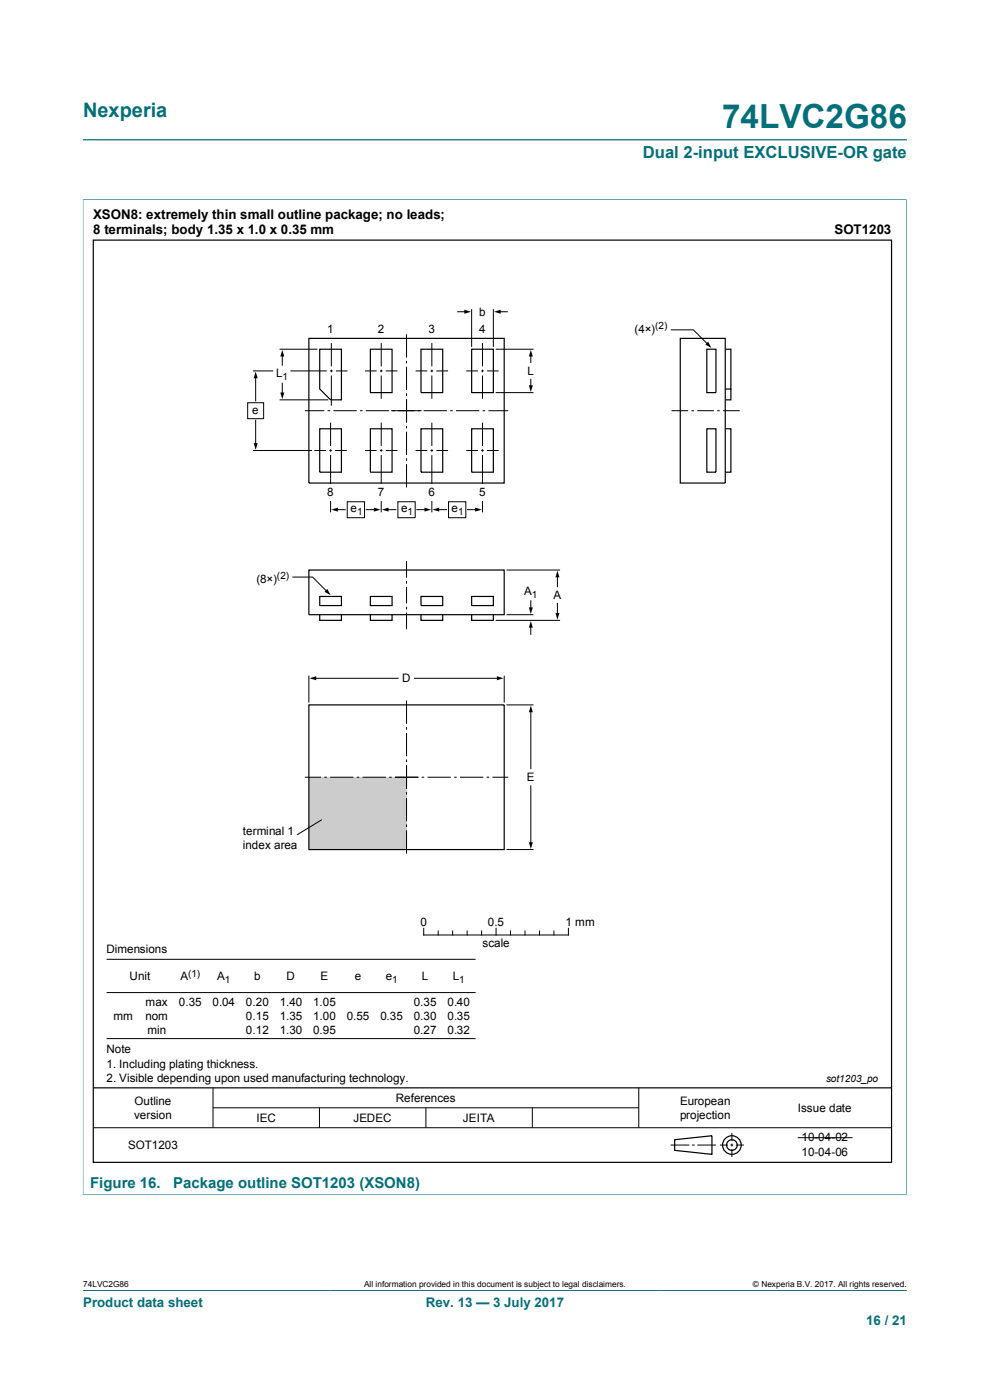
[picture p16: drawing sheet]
<svg xmlns="http://www.w3.org/2000/svg" width="210mm" height="297mm" viewBox="0 0 210 297" stroke-linecap="round" stroke-linejoin="round" font-family="sans-serif">
<defs><g id="words">
<text font-size="7.1" fill="#036f7b" x="153.2" y="27.2">74LVC2G86</text>
<text font-size="4.2" fill="#036f7b" x="17.6" y="24.8">Nexperia</text>
<text font-size="3.5" fill="#036f7b" x="136.4" y="33.5">Dual 2-input EXCLUSIVE-OR gate</text>
<text font-size="3.2" fill="#036f7b" x="19.1" y="251.9">Figure 16.  Package outline SOT1203 (XSON8)</text>
<g font-size="2.8">
<text x="19.8" y="46.4">XSON8: extremely thin small outline package; no leads;</text>
<text x="19.8" y="49.6">8 terminals; body 1.35 x 1.0 x 0.35 mm</text>
<text x="177" y="49.7">SOT1203</text>
</g>
<g font-size="2.8" fill="#036f7b">
<text x="17.6" y="277.3">Product data sheet</text>
<text x="90.3" y="277.3">Rev. 13 — 3 July 2017</text>
<text x="183.7" y="281">16 / 21</text>
</g>
<g font-size="2.5">
<text x="69.4" y="70.7">1</text>
<text x="80.2" y="70.7">2</text>
<text x="90.9" y="70.7">3</text>
<text x="101.6" y="67">b</text>
<text x="101.6" y="70.7">4</text>
<text x="134.6" y="70.6">(4×)</text>
<text x="58.6" y="80">L</text>
<text x="111.9" y="79.5">L</text>
<text x="53.5" y="87.7">e</text>
<text x="69.4" y="105.2">8</text>
<text x="80.2" y="105.2">7</text>
<text x="90.9" y="105.2">6</text>
<text x="101.6" y="105.2">5</text>
<text x="74.3" y="108.7">e</text>
<text x="85.1" y="108.7">e</text>
<text x="95.8" y="108.7">e</text>
<text x="54.4" y="123.7">(8×)</text>
<text x="111.2" y="126.3">A</text>
<text x="117.4" y="127.1">A</text>
<text x="85.3" y="144.7">D</text>
<text x="111.7" y="165.7">E</text>
<text x="51.5" y="177.2">terminal 1</text>
<text x="51.5" y="180.2">index area</text>
<text x="89.2" y="196.4">0</text>
<text x="103.5" y="196.4">0.5</text>
<text x="120" y="196.4">1 mm</text>
<text x="22.6" y="202.1">Dimensions</text>
<text x="102.3" y="200.9">scale</text>
<text x="27.5" y="208">Unit</text>
<text x="38.3" y="208">A</text>
<text x="46.1" y="208">A</text>
<text x="53.9" y="208">b</text>
<text x="60.8" y="208">D</text>
<text x="68" y="208">E</text>
<text x="75.3" y="208">e</text>
<text x="81.8" y="208">e</text>
<text x="89.5" y="208">L</text>
<text x="96" y="208">L</text>
<text x="30.9" y="213.3">max</text>
<text x="37.9" y="213.3">0.35</text>
<text x="45.1" y="213.3">0.04</text>
<text x="52.2" y="213.3">0.20</text>
<text x="59.3" y="213.3">1.40</text>
<text x="66.5" y="213.3">1.05</text>
<text x="87.8" y="213.3">0.35</text>
<text x="94.9" y="213.3">0.40</text>
<text x="24.1" y="216.3">mm</text>
<text x="30.8" y="216.3">nom</text>
<text x="31.3" y="219.3">min</text>
<text x="52.2" y="216.3">0.15</text>
<text x="52.2" y="219.3">0.12</text>
<text x="59.3" y="216.3">1.35</text>
<text x="59.3" y="219.3">1.30</text>
<text x="66.5" y="216.3">1.00</text>
<text x="66.5" y="219.3">0.95</text>
<text x="73.6" y="216.3">0.55</text>
<text x="80.7" y="216.3">0.35</text>
<text x="87.8" y="216.3">0.30</text>
<text x="87.8" y="219.3">0.27</text>
<text x="94.9" y="216.3">0.35</text>
<text x="94.9" y="219.3">0.32</text>
<text x="22.6" y="223.4">Note</text>
<text x="22.6" y="226.5">1. Including plating thickness.</text>
<text x="22.6" y="229.5">2. Visible depending upon used manufacturing technology.</text>
<text x="84" y="233.8">References</text>
<text x="28.5" y="237.4">version</text>
<text x="28.5" y="234.4">Outline</text>
<text x="54.4" y="238.1">IEC</text>
<text x="75" y="238.1">JEDEC</text>
<text x="98.2" y="238.1">JEITA</text>
<text x="144.2" y="234.4">European</text>
<text x="144.2" y="237.4">projection</text>
<text x="169.3" y="235.8">Issue date</text>
<text x="27.2" y="243.7">SOT1203</text>
<text x="170" y="242.2">10-04-02</text>
<text x="170" y="245.2">10-04-06</text>
</g>
<g font-size="2.1">
<text x="139" y="69.9">(2)</text>
<text x="59.9" y="80.5">1</text>
<text x="75.7" y="109.2">1</text>
<text x="86.5" y="109.2">1</text>
<text x="97.2" y="109.2">1</text>
<text x="58.7" y="122.9">(2)</text>
<text x="112.8" y="126.8">1</text>
<text x="39.9" y="207.2">(1)</text>
<text x="47.7" y="208.5">1</text>
<text x="83.2" y="208.5">1</text>
<text x="97.4" y="208.5">1</text>
<text x="175.2" y="229.5">sot1203_po</text>
</g>
<g font-size="1.8">
<text x="17.6" y="273.1">74LVC2G86</text>
<text x="77.2" y="273.1">All information provided in this document is subject to legal disclaimers.</text>
<text x="159.7" y="273.1">© Nexperia B.V. 2017. All rights reserved.</text>
</g>
</g></defs>
<path d="M17.6 29.7h174.8M17.6 42.3h174.7M17.6 42.3v211.2M192.3 42.3v211.2M17.6 253.4h174.7M17.6 273.8h174.8" fill="none" stroke="#036f7b" stroke-width=".21"/>
<g fill="none" stroke="#000" stroke-width=".21">
<path d="M66.8 143.9h17.6M87.9 143.9h17.8M112.6 150.8v12.3M112.6 166.7v12.3M89.9 196.9v1.5h30.7v-1.5M92.9 197.5v.9M96 197.5v.9M99.1 197.5v.9M102.2 197.5v.9M105.2 196.9v1.5M108.3 197.5v.9M111.4 197.5v.9"/>
<path d="M114.4 197.5v.9M117.5 197.5v.9M22.6 210.6h78.3M22.6 203.5h78.3M19.8 239.2h169.3M22.6 220.3h78.3M45.2 230.8v8.4M45.2 235h90.3M67.8 235v4.2M90.3 235v4.2M112.9 235v4.2M135.5 230.8v8.4"/>
<path d="M142.3 242.9h3.9M146.8 242.9h.5M147.9 242.9h4M152.7 242.9h1.7M155 242.9h.5M155.3 240.4v1.7M155.3 242.6v.6M155.3 243.8v1.7M156.1 242.9h1.7M169.2 241.4h11.6"/>
</g>
<g fill="none" stroke="#000" stroke-width=".25">
<path d="M19.8 50.9h169.3v195.7h-169.3zM19.8 230.8h169.3M143.1 241.8l7.9-.9v4l-7.9-.9z"/>
<circle cx="155.3" cy="242.9" r="1.13"/>
<circle cx="155.3" cy="242.9" r="1.97"/>
</g>
<path d="M65.7 143.9l1.4-.4v.8zM105.4 143.5l1.4 .4-1.4 .4zM112.6 149.7l.4 1.4h-.8zM112.2 178.7h.8l-.4 1.4z" fill="#000"/>
<path d="M65.5 164.9h20.7v15.3h-20.7z" fill="#ccc"/>
<g fill="none" stroke="#000" stroke-width=".21">
<path d="M53.7 78.7h4.2M54.2 80v5M59.3 74.1h8M59.9 75.4v2.1M61.6 78.7h7.7M70 78.7h.6M70.3 72.8v4.9M70.3 78.4v.6M70.3 79.7v6.4M71.3 78.7h2.4M77.4 78.7h2.5M80.6 78.7h.5"/>
<path d="M80.9 72.8v4.9M80.9 78.4v.6M80.9 79.7v4.9M81.8 78.7h2.5M86.2 70.9v5M86.2 76.6v.5M86.2 77.8v4.9M88.2 78.7h2.4M91.3 78.7h.6M91.6 72.8v4.9M91.6 78.4v.6M91.6 79.7v4.9"/>
<path d="M92.6 78.7h2.4M97.1 66.1h1.7M98.9 78.7h2.5M100 65.6v8M102.1 78.7h.5M102.3 72.8v4.9M102.3 78.4v.6M102.3 79.7v4.9M103.3 78.7h2.5M104.6 65.6v8M105.1 74.1h8.1M105.9 66.1h1.7"/>
<path d="M112.6 75.4v1.5M142.4 70h4.7l3 3M52.5 85.4h3.4v3.4h-3.4zM53.7 95.6h12.5M54.2 89.1v5.2M59.3 84.8h10.3M59.9 81.3v2.3M64.7 87.1h4.1M66.7 95.6h2.5M69.5 87.1h.5M69.9 95.6h.5M70.1 89.7v4.9"/>
<path d="M70.1 95.3v.5M70.1 96.5v12.2M70.7 87.1h5M71.1 95.6h2.5M76.4 87.1h.5M77.4 95.6h2.5M77.6 87.1h4.9M80.6 95.6h.5M80.9 89.7v4.9M80.9 95.3v.5M80.9 96.5v12.2M81.8 95.6h2.5"/>
<path d="M83 87.1h6.4M86.2 83.4v.6M86.2 84.7v4.9M86.2 90.4v.5M86.2 91.6v4.9M86.2 97.2v.6M86.2 98.5v4.9M88.2 95.6h2.4M89.9 87.1h4.9M91.3 95.6h.6M91.6 89.7v4.9M91.6 95.3v.5"/>
<path d="M91.6 96.5v12.2M92.6 95.6h2.4M95.5 87.1h.5M96.7 87.1h5M98.9 95.6h2.5M102.1 95.6h.5M102.3 89.7v4.9M102.3 95.3v.5M102.3 96.5v12.2M102.4 87.1h.5M103.3 95.6h2.5M103.6 87.1h4.2"/>
<path d="M105.1 83.3h8.1M112.6 80.5v1.5M142.4 87.1h3.6M146.7 87.1h.5M147.9 87.1h3.5M152.1 87.1h.6M153.4 87.1h3.5M71.4 108.1h1.8M73.7 106.4h3.6v3.4h-3.6zM77.7 108.1h1.9M82.1 108.1h1.9M84.4 106.4h3.7v3.4h-3.7z"/>
<path d="M86.2 119v3.6M88.4 108.1h1.9M92.9 108.1h1.8M95.1 106.4h3.7v3.4h-3.7zM99.2 108.1h1.9M62.1 122.4h4.2l3 3.1M86.2 123.3v.5M86.2 124.5v3.5M86.2 128.7v.6M86.2 130v3.5M105.1 131.6h13.7M107.4 120.9h11.4"/>
<path d="M107.4 130.4h5.8M112.6 127.4v1.7M112.6 132.9v1.7M118.2 122.2v2.3M118.2 128v2.3M65.5 143.3v5.7M86.2 148.6v4.9M86.2 154.3v.5M86.2 155.5v4.9M107 143.3v5.7M107.4 149.5h5.8M64.7 164.9h3.4"/>
<path d="M68.3 173.9l-5.3 3.2M68.8 164.9h.5M70 164.9h5M75.7 164.9h.5M76.9 164.9h4.9M82.6 164.9h.5M83.8 164.9h5M86.2 161.1v.6M86.2 162.4v4.9M86.2 168v.6M86.2 169.3v4.9M86.2 174.9v.5"/>
<path d="M86.2 176.2v4.9M89.5 164.9h.5M90.7 164.9h4.9M96.3 164.9h.6M97.6 164.9h4.9M103.2 164.9h.5M104.5 164.9h3.3M107.4 180.2h5.8"/>
</g>
<g fill="none" stroke="#000" stroke-width=".25">
<path d="M65.5 71.8h41.4v30.7h-41.4zM67.8 74.1h4.6v10.7h-2.3l-2.3-2.3zM78.6 74.1h4.6v9.2h-4.6zM89.3 74.1h4.6v9.2h-4.6zM100 74.1h4.6v9.2h-4.6zM144.3 71.8h9.5v30.7h-9.5zM149.9 74.1h2v9.2h-2zM153.8 74.1h1.2v8.4h-1.2M67.8 91h4.6v9.2h-4.6zM78.6 91h4.6v9.2h-4.6zM89.3 91h4.6v9.2h-4.6zM100 91h4.6v9.2h-4.6z"/>
<path d="M149.9 91h2v9.2h-2zM153.8 91h1.2v9.2h-1.2M155 82.5v2.3h-1.2M65.5 120.9h41.4v9.5h-41.4zM67.8 130.4v1.2h4.6v-1.2M67.8 126.5h4.6v2h-4.6zM78.6 126.5h4.6v2h-4.6zM78.6 130.4v1.2h4.6v-1.2M89.3 126.5h4.6v2h-4.6zM89.3 130.4v1.2h4.6v-1.2M100 126.5h4.6v2h-4.6zM100 130.4v1.2h4.6v-1.2"/>
<path d="M65.5 149.5h41.5v30.7h-41.5z"/>
</g>
<g fill="#000">
<path d="M59.9 74.2l.4 1.4h-.8zM98.5 65.7l1.4 .4-1.4 .5zM104.8 66.1l1.4-.4v.9zM112.6 74.2l.4 1.4h-.8zM150.2 72.5l.7 1.3-1.3-.7zM54.2 78.8l.5 1.4h-.9zM53.8 94h.9l-.5 1.4zM59.5 83.3h.8l-.4 1.4zM112.2 81.7h.8l-.4 1.5zM70.3 108.1l1.4-.4v.8zM79.3 107.7l1.4 .4-1.4 .4zM81 108.1l1.4-.4v.8z"/>
<path d="M90.1 107.7l1.4 .4-1.4 .4zM91.7 108.1l1.5-.4v.8zM100.8 107.7l1.4 .4-1.4 .4zM69.4 124.9l.7 1.4-1.3-.8zM112.6 131.7l.4 1.5h-.8zM112.2 128.9h.8l-.4 1.4zM118.2 121.1l.5 1.4h-.9zM117.8 130.1h.9l-.5 1.4z"/>
</g>
<g fill="#fff">
<path d="M69.9 102.7h.4v3.5h-.4z"/>
<path d="M80.7 102.7h.3v3.5h-.3z"/>
<path d="M91.4 102.7h.4v3.5h-.4z"/>
<path d="M102.2 102.7h.3v3.5h-.3z"/>
</g>
<use href="#words"/>
</svg>
